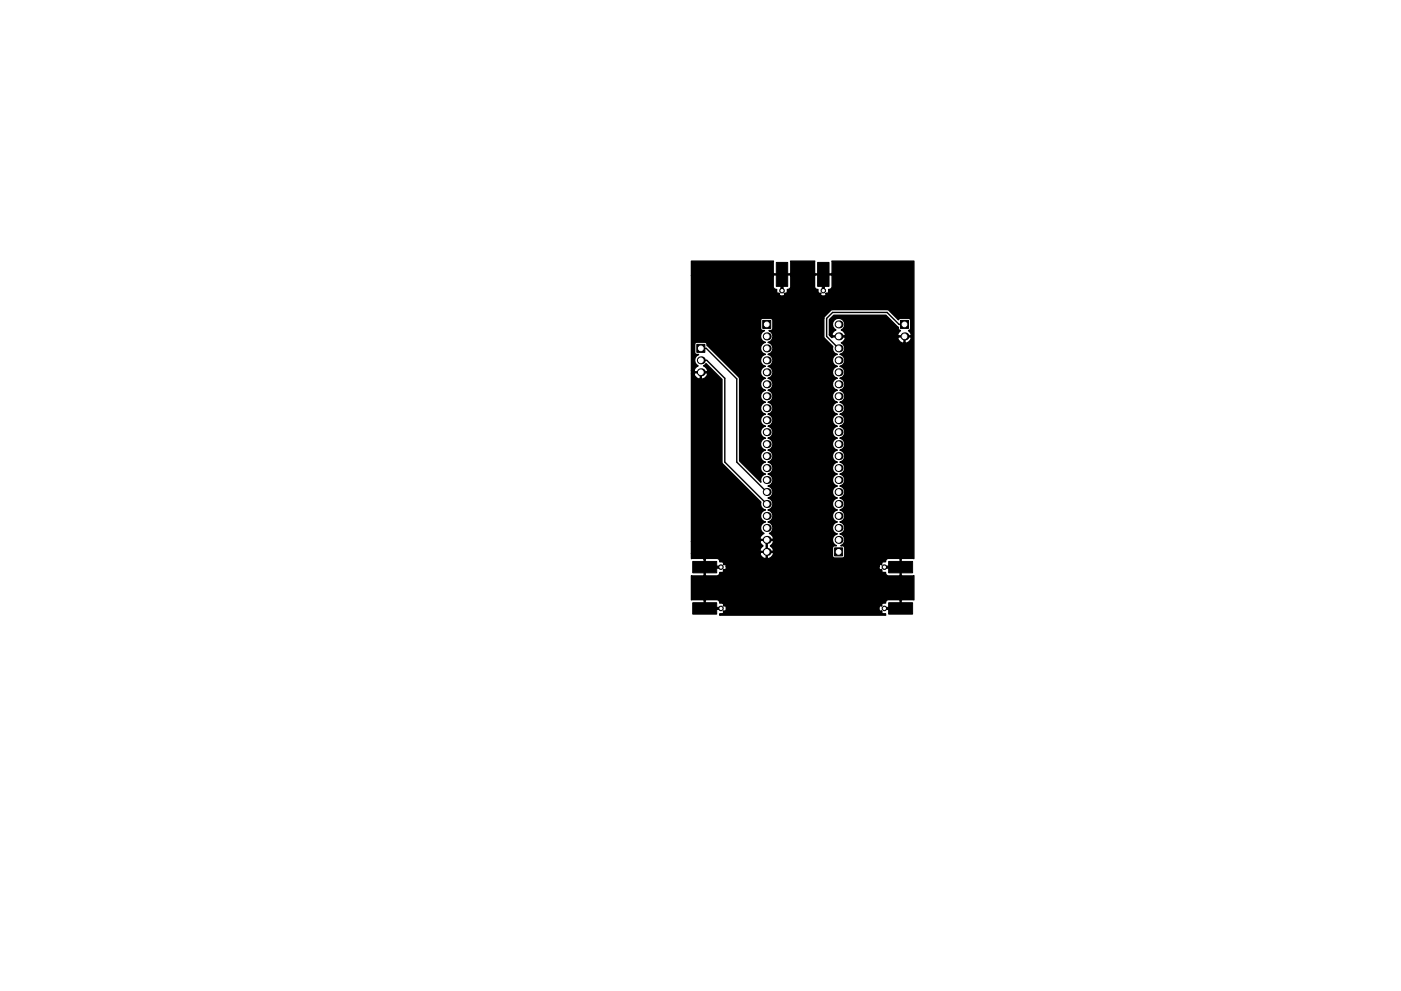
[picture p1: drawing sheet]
<svg xmlns="http://www.w3.org/2000/svg" width="297mm" height="210mm" viewBox="0 0 297 210" stroke-linecap="round" stroke-linejoin="round" font-family="sans-serif">
<g fill="#000" stroke="#000" stroke-width=".21">
<path d="M164.6 55.7h2.4v5.1h-2.4zM173.3 55.7h2.5v5.1h-2.5zM147.7 73.1h1.7v1.7h-1.7zM161.7 68h1.7v1.7h-1.7zM165.6 60.7h.4v1h-.4zM174.3 60.7h.5v1h-.5zM190.9 68h1.7v1.7h-1.7zM177 116.2h1.6v1.7h-1.6zM188.4 119.1h5.1v2.4h-5.1zM146.9 119.1h5v2.4h-5zM146.9 127.9h5v2.4h-5zM151.9 120.1h1v.5h-1z"/>
<path d="M151.9 128.9h1v.4h-1zM187.5 120.1h.9v.5h-.9zM187.5 128.9h.9v.4h-.9zM188.4 127.9h5.1v2.4h-5.1z"/>
<circle cx="165.8" cy="61.7" r=".49"/>
<circle cx="174.6" cy="61.7" r=".48"/>
<circle cx="152.8" cy="120.3" r=".49"/>
<circle cx="152.8" cy="129.1" r=".49"/>
<circle cx="187.5" cy="120.3" r=".48"/>
<circle cx="187.5" cy="129.1" r=".48"/>
</g>
<g fill="#000">
<circle cx="148.6" cy="76.4" r=".85"/>
<circle cx="148.6" cy="79" r=".85"/>
<circle cx="162.6" cy="71.4" r=".85"/>
<circle cx="162.6" cy="79" r=".85"/>
<circle cx="162.6" cy="76.4" r=".85"/>
<circle cx="162.6" cy="73.9" r=".85"/>
<circle cx="177.8" cy="76.4" r=".85"/>
<circle cx="177.8" cy="68.8" r=".85"/>
<circle cx="177.8" cy="73.9" r=".85"/>
<circle cx="177.8" cy="71.4" r=".85"/>
<circle cx="177.8" cy="79" r=".85"/>
<circle cx="191.8" cy="71.4" r=".85"/>
<circle cx="162.6" cy="86.6" r=".85"/>
<circle cx="162.6" cy="81.5" r=".85"/>
<circle cx="162.6" cy="99.3" r=".85"/>
<circle cx="162.6" cy="89.1" r=".85"/>
<circle cx="162.6" cy="94.2" r=".85"/>
<circle cx="162.6" cy="91.7" r=".85"/>
<circle cx="162.6" cy="84.1" r=".85"/>
<circle cx="162.6" cy="96.8" r=".85"/>
<circle cx="177.8" cy="96.8" r=".85"/>
<circle cx="177.8" cy="94.2" r=".85"/>
<circle cx="177.8" cy="91.7" r=".85"/>
<circle cx="177.8" cy="99.3" r=".85"/>
<circle cx="177.8" cy="86.6" r=".85"/>
<circle cx="177.8" cy="89.1" r=".85"/>
<circle cx="177.8" cy="84.1" r=".85"/>
<circle cx="177.8" cy="81.5" r=".85"/>
<circle cx="162.6" cy="109.5" r=".85"/>
<circle cx="162.6" cy="104.4" r=".85"/>
<circle cx="162.6" cy="112" r=".85"/>
<circle cx="162.6" cy="101.8" r=".85"/>
<circle cx="162.6" cy="117.1" r=".85"/>
<circle cx="162.6" cy="114.5" r=".85"/>
<circle cx="162.6" cy="106.9" r=".85"/>
<circle cx="177.8" cy="114.5" r=".85"/>
<circle cx="177.8" cy="106.9" r=".85"/>
<circle cx="177.8" cy="104.4" r=".85"/>
<circle cx="177.8" cy="101.8" r=".85"/>
<circle cx="177.8" cy="112" r=".85"/>
<circle cx="177.8" cy="109.5" r=".85"/>
</g>
<path d="M148.6 76.4h1.3l3.8 3.9v17.7l8.9 8.9M148.6 73.9h1.1l6.5 6.5v17.6l6.4 6.4M177.8 71.4h14M191.8 68.8h-1.2l-2.5-2.5h-11.6l-1.2 1.3v3.8l2.5 2.5" fill="none" stroke="#000" stroke-width=".3"/>
<path d="M146.6 55.4h17.4l-.1 2.5 .2 .2h3.4l.2-.2-.1-2.5h5.1v2.5l.2 .2h3.4l.1-.2v-2.5h17.4v63.1h-2.6l-.1 .1v3.4l.1 .2 2.6-.1v5.2l-2.6-.1-.1 .2v1.8h-.3v-1.8l-.1-.2h-2.4a.66 .66 0 0 0-.5 .8l-.9 .1 .1 .3-.1 .2-.2-.1a.81 .81 0 0 0-.2 1.2l.4-.1v.5l.9 .1v.3h-35.2v-.3l.8-.1 .1-.5 .4 .1 .1-.9-.1-.3-.4 .1-.1-.5-.8-.1-.3-.7-2.6-.1-.2 .2v1.8h-.2v-1.8l-.2-.2-2.5 .1v-5.2l2.5 .1 .2-.2v-3.4h.2v3.4l.2 .2h2.4a.66 .66 0 0 0 .5-.7l.8-.2v-.3l.1-.2 .4 .1 .1-.7h32.4l.1 .7 .4-.1 .1 .2-.1 .3 .9 .2a.65 .65 0 0 0 .5 .7h2.4l.1-.2v-3.4l-.1-.1h-2.4l-.4 .2-.1 .5-.9 .1v.5l-.4-.1-.1 .5h-32.4l-.1-.5-.4 .1-.1-.5-.8-.1a.65 .65 0 0 0-.5-.7h-2.4l-.2 .1-.4-.1h-2.5v-1.1h14.5a1.14 1.14 0 0 0 1.4 1v-1.2h.2v1.2l.2 .2a1.11 1.11 0 0 0 1-1.4h-2.7l-.1 .2h-14.5v-2.5h14.5l.2 .4 .5 .5-.5 .5-.2 .5 .1 .2h1.3v-2.3h.2v2.3h1.2l.1-.2-.2-.5-.5-.5 .5-.5 .2-.4-.1-.2h-2.7l-.1 .2h-14.5v-35.6h.5a1.14 1.14 0 0 0 1.4 1v-1.2h.2v1.2l.2 .2a1.11 1.11 0 0 0 1-1.4h-2.6l-.2 .2h-.5v-.6h.5l.2 .2h2.6l.2-.2-.2-.5-.7-.6 .5-.5 3.4 3.4v17.8l8.2 8.2-.1 .4a1.26 1.26 0 0 0 1.1 1.3 1.29 1.29 0 0 0-1.1 1.3 1.29 1.29 0 0 0 1.1 1.2 1.3 1.3 0 0 0-1.1 1.2 1.3 1.3 0 0 0 .8 1.3 1.02 1.02 0 0 0-.8 1.2h2.7l.1-.2-.2-.5-.7-.5 .4-.3a1.3 1.3 0 0 0-.7-2.2 1.29 1.29 0 0 0 1.1-1.2 1.29 1.29 0 0 0-1.1-1.3 1.29 1.29 0 0 0 1.1-1.3 1.29 1.29 0 0 0-1.1-1.2 1.29 1.29 0 0 0 1.1-1.3 1.29 1.29 0 0 0-1.1-1.3 1.29 1.29 0 0 0 1.1-1.3 1.29 1.29 0 0 0-1.1-1.2 1.29 1.29 0 0 0 1.1-1.3 1.29 1.29 0 0 0-1.1-1.3 1.29 1.29 0 0 0 1.1-1.2 1.29 1.29 0 0 0-1.1-1.3 1.29 1.29 0 0 0 1.1-1.3 1.29 1.29 0 0 0-1.1-1.2 1.29 1.29 0 0 0 1.1-1.3 1.29 1.29 0 0 0-1.1-1.3 1.29 1.29 0 0 0 1.1-1.3 1.29 1.29 0 0 0-1.1-1.2 1.29 1.29 0 0 0 1.1-1.3 1.29 1.29 0 0 0-1.1-1.3 1.29 1.29 0 0 0 1.1-1.2 1.29 1.29 0 0 0-1.1-1.3 1.29 1.29 0 0 0 1.1-1.3 1.29 1.29 0 0 0-1.1-1.2 1.29 1.29 0 0 0 1.1-1.3 1.29 1.29 0 0 0-1.1-1.3 1.29 1.29 0 0 0 1.1-1.3 1.29 1.29 0 0 0-1.1-1.2 1.29 1.29 0 0 0 1.1-1.3 1.29 1.29 0 0 0-1.1-1.3 1.3 1.3 0 0 0 1.1-1.1 1.3 1.3 0 0 0-.9-1.4h.6l.2-.2 .1-1.9-.3-.4h11l.1 4 1.9 1.9a1.26 1.26 0 0 0 .9 1.7 1.29 1.29 0 0 0-1 1.2 1.29 1.29 0 0 0 1 1.3 1.29 1.29 0 0 0-1 1.3 1.29 1.29 0 0 0 1 1.3 1.29 1.29 0 0 0-1 1.2 1.29 1.29 0 0 0 1 1.3 1.29 1.29 0 0 0-1 1.3 1.29 1.29 0 0 0 1 1.2 1.29 1.29 0 0 0-1 1.3 1.29 1.29 0 0 0 1 1.3 1.29 1.29 0 0 0-1 1.2 1.29 1.29 0 0 0 1 1.3 1.29 1.29 0 0 0-1 1.3 1.29 1.29 0 0 0 1 1.3 1.29 1.29 0 0 0-1 1.2 1.29 1.29 0 0 0 1 1.3 1.29 1.29 0 0 0-1 1.3 1.29 1.29 0 0 0 1 1.2 1.29 1.29 0 0 0-1 1.3 1.29 1.29 0 0 0 1 1.3 1.29 1.29 0 0 0-1 1.2 1.29 1.29 0 0 0 1 1.3 1.29 1.29 0 0 0-1 1.3 1.29 1.29 0 0 0 1 1.3 1.29 1.29 0 0 0-1 1.2 1.29 1.29 0 0 0 1 1.3 1.29 1.29 0 0 0-1 1.3 1.29 1.29 0 0 0 1 1.2 1.29 1.29 0 0 0-1 1.3 1.29 1.29 0 0 0 1 1.3 1.3 1.3 0 0 0-1 1.2 1.3 1.3 0 0 0 .8 1.3h-.5l-.3 .3v2l.5 .3h1.6l.5-.3v-1.9l-.3-.4h-.5a1.31 1.31 0 0 0 .8-1.4 1.31 1.31 0 0 0-1-1.1 1.29 1.29 0 0 0 1-1.3 1.29 1.29 0 0 0-1-1.3 1.29 1.29 0 0 0 1-1.2 1.29 1.29 0 0 0-1-1.3 1.29 1.29 0 0 0 1-1.3 1.29 1.29 0 0 0-1-1.2 1.29 1.29 0 0 0 1-1.3 1.29 1.29 0 0 0-1-1.3 1.29 1.29 0 0 0 1-1.3 1.29 1.29 0 0 0-1-1.2 1.29 1.29 0 0 0 1-1.3 1.29 1.29 0 0 0-1-1.3 1.29 1.29 0 0 0 1-1.2 1.29 1.29 0 0 0-1-1.3 1.29 1.29 0 0 0 1-1.3 1.29 1.29 0 0 0-1-1.2 1.29 1.29 0 0 0 1-1.3 1.29 1.29 0 0 0-1-1.3 1.29 1.29 0 0 0 1-1.3 1.29 1.29 0 0 0-1-1.2 1.29 1.29 0 0 0 1-1.3 1.29 1.29 0 0 0-1-1.3 1.29 1.29 0 0 0 1-1.2 1.29 1.29 0 0 0-1-1.3 1.29 1.29 0 0 0 1-1.3 1.29 1.29 0 0 0-1-1.2 1.29 1.29 0 0 0 1-1.3 1.29 1.29 0 0 0-1-1.3 1.29 1.29 0 0 0 1-1.3 1.29 1.29 0 0 0-1-1.2 1.3 1.3 0 0 0 1-1.1 1.3 1.3 0 0 0-.7-1.4l.7-.5 .2-.5h11a1.14 1.14 0 0 0 1.4 1v-1.2h.2v1.2l.2 .1a1.11 1.11 0 0 0 1-1.3h-2.7l-.1 .2h-11l-.2-.2h-2.6l-.1 .1-.5-.5 .4-.1 .2 .3h2.6l.2-.3-.2-.4-.7-.6 .3-.2a1.31 1.31 0 0 0-.1-2 1.31 1.31 0 0 0-1.9 .3 1.31 1.31 0 0 0 .5 1.9l-.7 .6-.2 .4h-.4v-3.2l.9-.9h11l2.7 2.5v.5l.4 .2-.4 .5-.2 .4 .1 .3h2.7l.1-.3-.6-.9 .3-.1 .2-.3v-1.7l-.2-.3-.3-.2h-1.7l-.4 .3-2-1.9-.4-.2h-11.6l-.4 .2-1.3 1.2-.2 .5-12.9-.1-.4 .3v1.9l.2 .4h.6a1.3 1.3 0 0 0-.9 1.4 1.3 1.3 0 0 0 1.1 1.1 1.29 1.29 0 0 0-1.1 1.3 1.29 1.29 0 0 0 1.1 1.3 1.29 1.29 0 0 0-1.1 1.2 1.29 1.29 0 0 0 1.1 1.3 1.29 1.29 0 0 0-1.1 1.3 1.29 1.29 0 0 0 1.1 1.3 1.29 1.29 0 0 0-1.1 1.2 1.29 1.29 0 0 0 1.1 1.3 1.29 1.29 0 0 0-1.1 1.3 1.29 1.29 0 0 0 1.1 1.2 1.29 1.29 0 0 0-1.1 1.3 1.29 1.29 0 0 0 1.1 1.3 1.29 1.29 0 0 0-1.1 1.2 1.29 1.29 0 0 0 1.1 1.3 1.29 1.29 0 0 0-1.1 1.3 1.29 1.29 0 0 0 1.1 1.3 1.29 1.29 0 0 0-1.1 1.2 1.29 1.29 0 0 0 1.1 1.3 1.29 1.29 0 0 0-1.1 1.3 1.29 1.29 0 0 0 1.1 1.2 1.29 1.29 0 0 0-1.1 1.3 1.29 1.29 0 0 0 1.1 1.3 1.27 1.27 0 0 0-1 1.7l-4.5-4.5v-17.7l-6.9-6.8v-.4l-.3-.3h-1.9l-.4 .3v2l.3 .3h.5a1.31 1.31 0 0 0-.8 1.2 1.31 1.31 0 0 0 .7 1.2l-.7 .6-.2 .5h-.5v-20.2h17.3v2.4l.3 .4 .5 .1 .1 .9h.5l-.1 .4 .4 .1 .8-.1-.1-.4h.5l.1-.9 .7-.3 .1-2.6h5v2.4a.66 .66 0 0 0 .7 .5l.2 .9 .3-.1 .2 .1-.2 .1a.81 .81 0 0 0 1.3 .3l-.2-.4h.6l.1-.9a.65 .65 0 0 0 .7-.5v-2.4l-.1-.2h-3.4l-.2 .2h-5l-.2-.2h-3.4l-.2 .2h-17.3z" fill="#000" stroke="#000" stroke-width=".3"/>
<g fill="#fff" stroke="#fff" stroke-width=".21">
<circle cx="187.5" cy="120.3" r=".23"/>
<circle cx="187.5" cy="129.1" r=".23"/>
<circle cx="174.6" cy="61.7" r=".23"/>
<circle cx="165.8" cy="61.7" r=".23"/>
<circle cx="152.8" cy="120.3" r=".23"/>
<circle cx="152.8" cy="129.1" r=".23"/>
<circle cx="148.6" cy="73.9" r=".5"/>
<circle cx="148.6" cy="76.4" r=".5"/>
<circle cx="148.6" cy="79" r=".5"/>
<circle cx="177.8" cy="117.1" r=".5"/>
<circle cx="177.8" cy="114.5" r=".5"/>
<circle cx="177.8" cy="112" r=".5"/>
<circle cx="177.8" cy="109.5" r=".5"/>
<circle cx="177.8" cy="106.9" r=".5"/>
<circle cx="177.8" cy="104.4" r=".5"/>
<circle cx="177.8" cy="101.8" r=".5"/>
<circle cx="177.8" cy="99.3" r=".5"/>
<circle cx="177.8" cy="96.8" r=".5"/>
<circle cx="177.8" cy="94.2" r=".5"/>
<circle cx="177.8" cy="91.7" r=".5"/>
<circle cx="177.8" cy="89.1" r=".5"/>
<circle cx="177.8" cy="86.6" r=".5"/>
<circle cx="177.8" cy="84.1" r=".5"/>
<circle cx="177.8" cy="81.5" r=".5"/>
<circle cx="177.8" cy="79" r=".5"/>
<circle cx="177.8" cy="76.4" r=".5"/>
<circle cx="177.8" cy="73.9" r=".5"/>
<circle cx="177.8" cy="71.4" r=".5"/>
<circle cx="177.8" cy="68.8" r=".5"/>
<circle cx="162.6" cy="117.1" r=".5"/>
<circle cx="162.6" cy="114.5" r=".5"/>
<circle cx="162.6" cy="112" r=".5"/>
<circle cx="162.6" cy="109.5" r=".5"/>
<circle cx="162.6" cy="106.9" r=".5"/>
<circle cx="162.6" cy="104.4" r=".5"/>
<circle cx="162.6" cy="101.8" r=".5"/>
<circle cx="162.6" cy="99.3" r=".5"/>
<circle cx="162.6" cy="96.8" r=".5"/>
<circle cx="162.6" cy="94.2" r=".5"/>
<circle cx="162.6" cy="91.7" r=".5"/>
<circle cx="162.6" cy="89.1" r=".5"/>
<circle cx="162.6" cy="86.6" r=".5"/>
<circle cx="162.6" cy="84.1" r=".5"/>
<circle cx="162.6" cy="81.5" r=".5"/>
<circle cx="162.6" cy="79" r=".5"/>
<circle cx="162.6" cy="76.4" r=".5"/>
<circle cx="162.6" cy="73.9" r=".5"/>
<circle cx="162.6" cy="71.4" r=".5"/>
<circle cx="162.6" cy="68.8" r=".5"/>
<circle cx="191.8" cy="68.8" r=".5"/>
<circle cx="191.8" cy="71.4" r=".5"/>
</g>
</svg>
